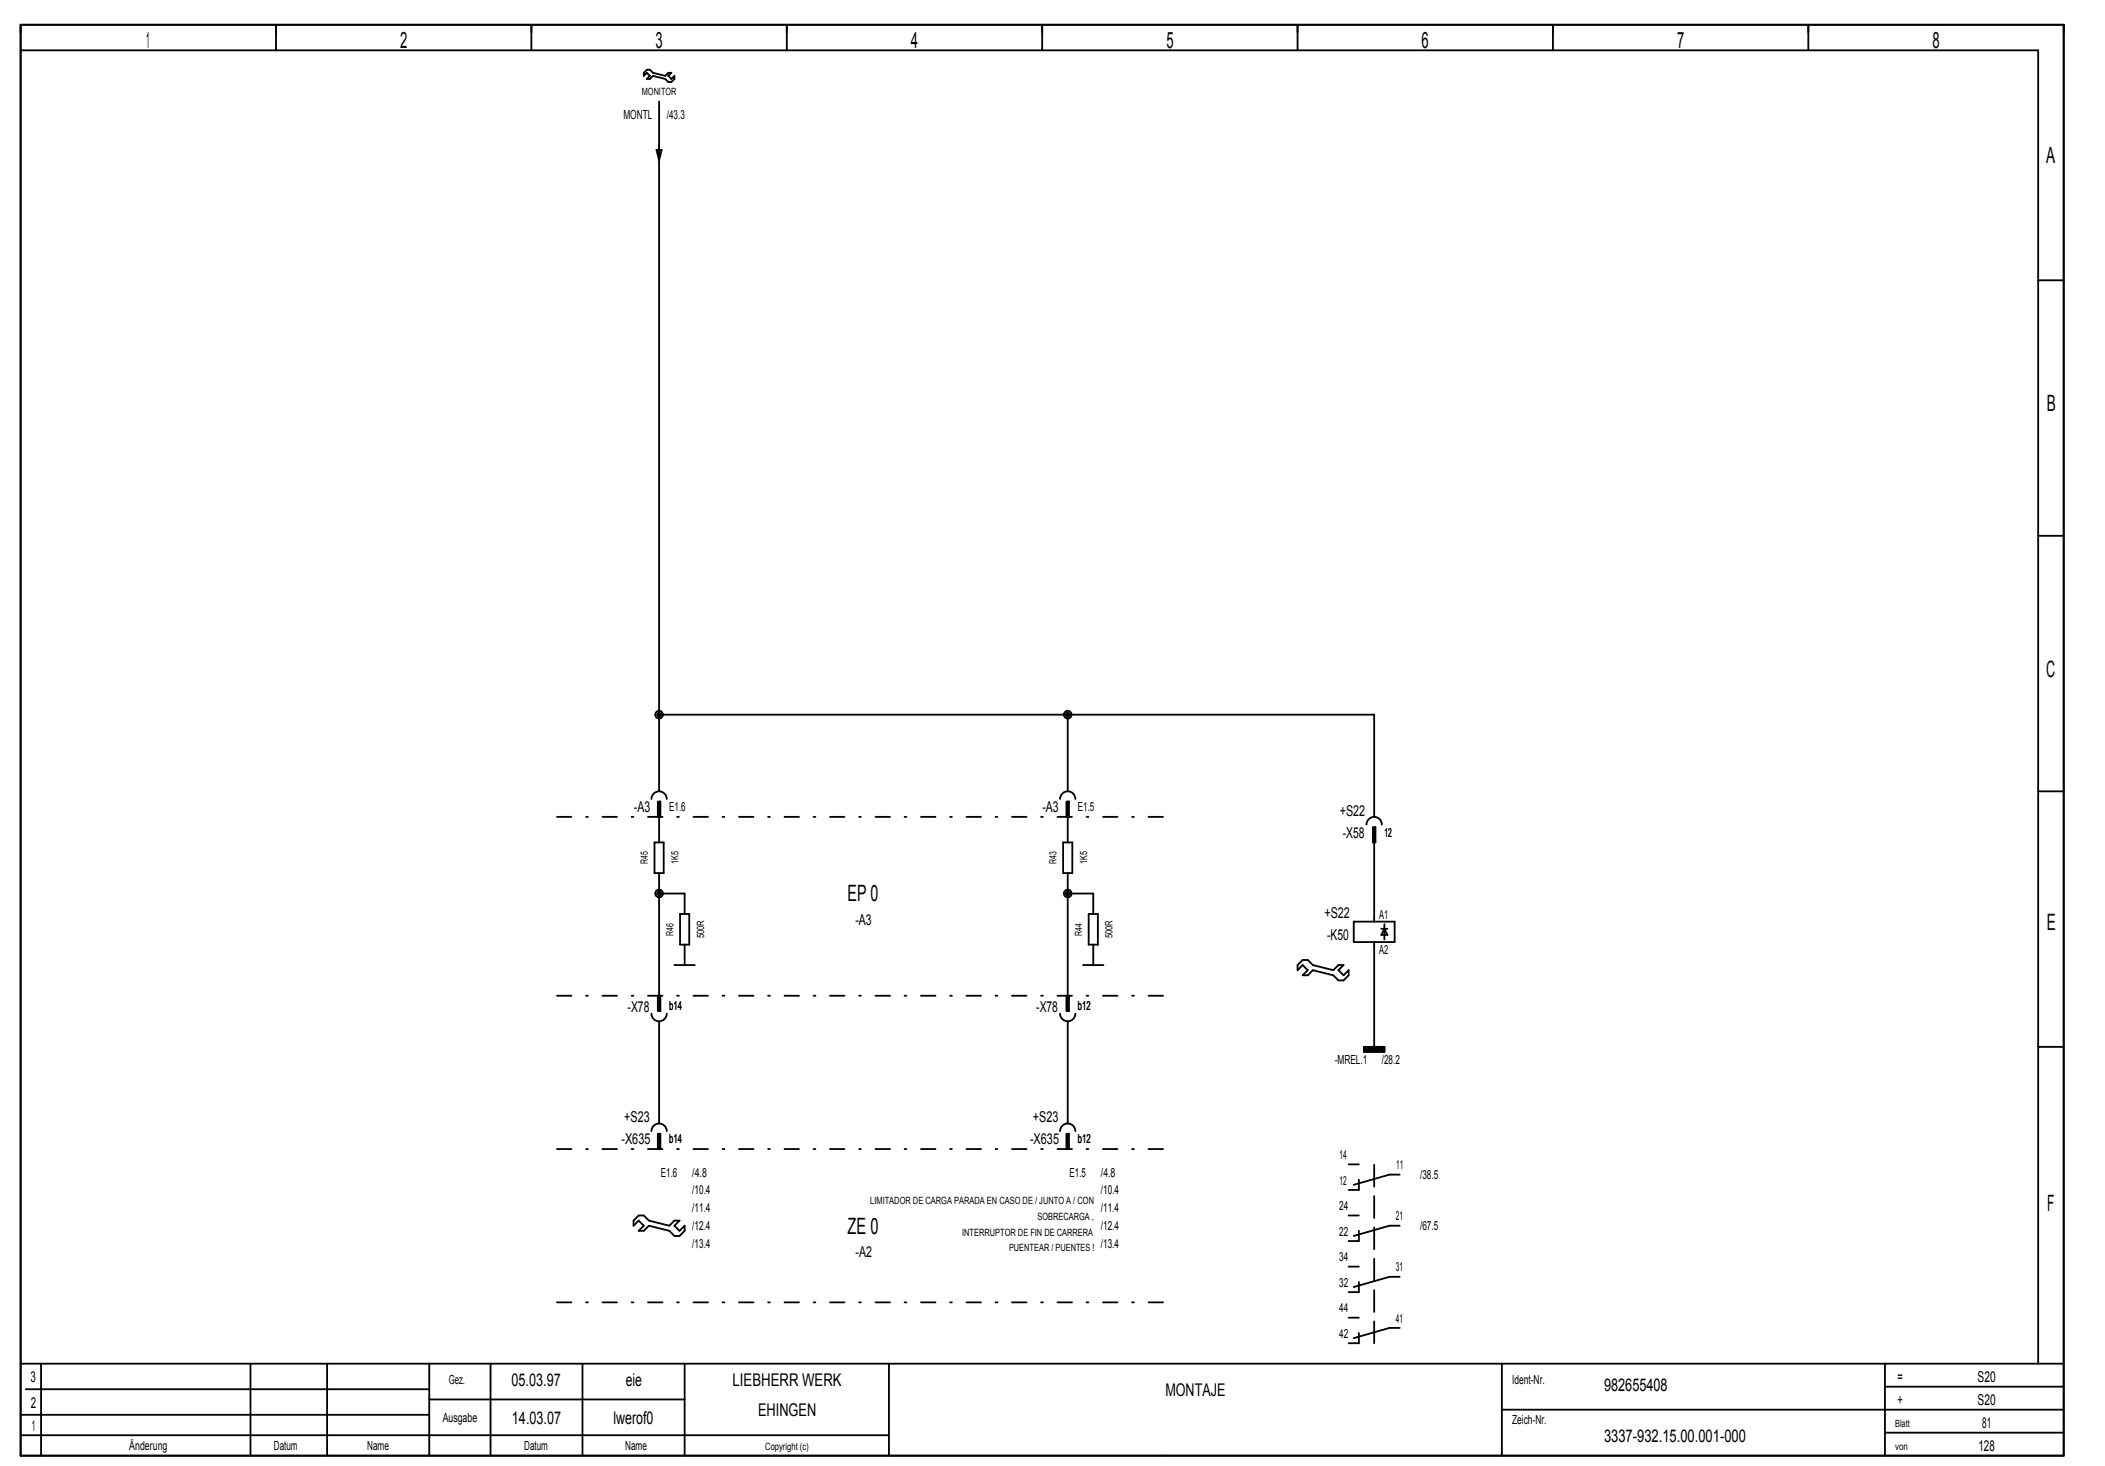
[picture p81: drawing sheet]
<svg xmlns="http://www.w3.org/2000/svg" width="408mm" height="284mm" viewBox="0 0 408 284" stroke-linecap="round" stroke-linejoin="round" font-family="sans-serif">
<defs><g id="words">
<g font-size="4.4">
<text x="28.4" y="9.3">1</text>
<text x="77.5" y="9.3">2</text>
<text x="127.1" y="9.3">3</text>
<text x="176.5" y="9.3">4</text>
<text x="226.1" y="9.3">5</text>
<text x="275.5" y="9.3">6</text>
<text x="325.1" y="9.3">7</text>
<text x="374.6" y="9.3">8</text>
<text x="396.6" y="31.6">A</text>
<text x="396.7" y="79.6">B</text>
<text x="396.6" y="131.1">C</text>
<text x="164.3" y="174.6">EP 0</text>
<text x="396.7" y="180.1">E</text>
<text x="164.3" y="239">ZE 0</text>
<text x="396.8" y="234.5">F</text>
</g>
<g font-size="3.4">
<text x="99.2" y="268.5">05.03.97</text>
<text x="121.3" y="268.5">eie</text>
<text x="142" y="268.5">LIEBHERR WERK</text>
<text x="310.9" y="269.5">982655408</text>
<text x="99.2" y="275.9">14.03.07</text>
<text x="118.9" y="275.9">lwerof0</text>
<text x="146.9" y="274.4">EHINGEN</text>
<text x="225.9" y="270.4">MONTAJE</text>
<text x="310.9" y="279.4">3337­932.15.00.001­000</text>
</g>
<g font-size="2.9">
<text x="122.9" y="157.4">­A3</text>
<text x="202.1" y="157.4">­A3</text>
<text x="259.7" y="158">+S22</text>
<text x="260.2" y="162.3">­X58</text>
<text x="165.8" y="179.1">­A3</text>
<text x="256.7" y="177.8">+S22</text>
<text x="257.2" y="182.1">­K50</text>
<text x="121.6" y="196">­X78</text>
<text x="200.8" y="196">­X78</text>
<text x="120.4" y="221.7">­X635</text>
<text x="121" y="217.4">+S23</text>
<text x="199.6" y="221.7">­X635</text>
<text x="200.2" y="217.4">+S23</text>
<text x="165.8" y="243.5">­A2</text>
<text x="5.9" y="267.8">3</text>
<text x="367.8" y="267.8">=</text>
<text x="383.3" y="267.8">S20</text>
<text x="6" y="272.7">2</text>
<text x="367.8" y="272.2">+</text>
<text x="383.3" y="272.2">S20</text>
<text x="6.2" y="277.2">1</text>
<text x="383.5" y="281.1">128</text>
<text x="384.2" y="276.7">81</text>
</g>
<g font-size="2.4">
<text x="120.8" y="23">MONTL</text>
<text x="129.2" y="23">/43.3</text>
<text x="129.7" y="157.1">E1.6</text>
<text x="208.9" y="157.1">E1.5</text>
<text x="268.3" y="162.1">12</text>
<text x="267.3" y="178">A1</text>
<text x="267.3" y="184.8">A2</text>
<text x="129.7" y="195.8">b14</text>
<text x="208.9" y="195.8">b12</text>
<text x="258.7" y="206.2">­MREL.1</text>
<text x="267.8" y="206.2">/28.2</text>
<text x="129.7" y="221.5">b14</text>
<text x="208.9" y="221.5">b12</text>
<text x="128.1" y="227.9">E1.6</text>
<text x="134.2" y="227.9">/4.8</text>
<text x="207.3" y="227.9">E1.5</text>
<text x="213.4" y="227.9">/4.8</text>
<text x="259.6" y="224.5">14</text>
<text x="270.6" y="226.5">11</text>
<text x="134.2" y="231.4">/10.4</text>
<text x="213.4" y="231.4">/10.4</text>
<text x="259.6" y="229.5">12</text>
<text x="275.3" y="228.4">/38.5</text>
<text x="134.2" y="234.9">/11.4</text>
<text x="134.2" y="238.3">/12.4</text>
<text x="213.4" y="234.9">/11.4</text>
<text x="213.4" y="238.3">/12.4</text>
<text x="259.6" y="239.4">22</text>
<text x="259.6" y="234.4">24</text>
<text x="270.6" y="236.4">21</text>
<text x="275.3" y="238.3">/67.5</text>
<text x="134.2" y="241.8">/13.4</text>
<text x="213.4" y="241.8">/13.4</text>
<text x="259.6" y="244.3">34</text>
<text x="259.6" y="249.3">32</text>
<text x="270.6" y="246.3">31</text>
<text x="259.6" y="254.2">44</text>
<text x="270.6" y="256.2">41</text>
<text x="259.6" y="259.2">42</text>
<text x="87" y="268">Gez.</text>
<text x="293.1" y="268">Ident­Nr.</text>
<text x="85.8" y="275.5">Ausgabe</text>
<text x="293.1" y="275.9">Zeich­Nr.</text>
<text x="25.1" y="280.9">Änderung</text>
<text x="53.1" y="280.9">Datum</text>
<text x="71.2" y="280.9">Name</text>
<text x="101.6" y="280.9">Datum</text>
<text x="121.2" y="280.9">Name</text>
</g>
<g font-size="1.9">
<text x="124.4" y="18.5">MONITOR</text>
<text x="125.6" y="167.4" transform="rotate(-90 125.6 167.4)">R45</text>
<text x="131.5" y="167.4" transform="rotate(-90 131.5 167.4)">1K5</text>
<text x="204.8" y="167.4" transform="rotate(-90 204.8 167.4)">R43</text>
<text x="210.7" y="167.4" transform="rotate(-90 210.7 167.4)">1K5</text>
<text x="130.5" y="181.3" transform="rotate(-90 130.5 181.3)">R46</text>
<text x="136.5" y="181.8" transform="rotate(-90 136.5 181.8)">500R</text>
<text x="209.7" y="181.3" transform="rotate(-90 209.7 181.3)">R44</text>
<text x="215.7" y="181.8" transform="rotate(-90 215.7 181.8)">500R</text>
<text x="168.7" y="233.3">LIMITADOR DE CARGA PARADA EN CASO DE / JUNTO A / CON</text>
<text x="186.5" y="239.3">INTERRUPTOR DE FIN DE CARRERA</text>
<text x="201.1" y="236.3">SOBRECARGA ,</text>
<text x="195.6" y="242.4">PUENTEAR / PUENTES !</text>
<text x="148.3" y="280.8">Copyright (c)</text>
<text x="367.3" y="280.8">von</text>
<text x="367.3" y="276.4">Blatt</text>
</g>
</g></defs>
<g fill="none" stroke="#000" stroke-width=".35">
<path d="M4 4.8h396v277.2h-396zM4 9.7h391.1v254.5M53.5 4.8v4.9M103 4.8v4.9M124.8 14.1l.6-.6h.6l.6 .6 2.3 .6 .6-.6h.6l-.6 .6 .6 .6 .6-.6v.6l-.6 .6h-.6l-.6-.6-2.3-.6-.6 .6h-.6l.6-.6-.6-.6-.6 .6zM127.8 19.6v133.7M152.5 4.8v4.9M202 4.8v4.9M251.5 4.8v4.9M301 4.8v4.9M350.5 4.8v4.9M127.3 29.1h.9l-.4 1.9z"/>
<path d="M395.1 54.3h4.9M395.1 103.8h4.9M127.8 138.4h138.5v19.8M206.9 138.4v14.9M126.3 154.8a1.48 1.48 0 0 1 1.4-1.5 1.48 1.48 0 0 1 1.5 1.5M127.5 155.3v2.9h.5v-2.9h-.2v7.9M205.5 154.8a1.49 1.49 0 0 1 1.5-1.5 1.49 1.49 0 0 1 1.4 1.5M206.7 155.3v2.9h.5v-2.9h-.3v7.9M264.9 159.7a1.48 1.48 0 0 1 1.4-1.5 1.48 1.48 0 0 1 1.5 1.5M395.1 153.3h4.9M126.9 163.2h1.7v5.9h-1.7zM127.8 173.1h4.9v4"/>
<path d="M127.8 169.1v26.8h.2v-3h-.5v3M131.8 177.1h1.8v5.9h-1.8zM206.1 163.2h1.7v5.9h-1.7zM206.9 169.1v26.8h.3v-3h-.5v3M206.9 173.1h5v4M211 177.1h1.8v5.9h-1.8zM262.4 178.5h7.9v4h-7.9zM266.1 160.2v3h.5v-3h-.3v18.3M267.7 179.9h1.2M268.3 179v3M268.3 179.9l.6 1.2h-1.2zM126.3 196.4a1.48 1.48 0 0 0 1.4 1.4 1.48 1.48 0 0 0 1.5-1.4"/>
<path d="M127.8 197.8v19.8M130.7 187h4M132.7 183v4M205.5 196.4a1.49 1.49 0 0 0 1.5 1.4 1.49 1.49 0 0 0 1.4-1.4M206.9 197.8v19.8M209.9 187h4M211.9 183v4M251.5 187l1-1h1l1 1 3.9 .9 1-.9h1l-1 .9 1 1 1-1v1l-1 1h-1l-1-1-3.9-1-1 1h-1l1-1-1-.9-1 .9zM266.3 182.5v20.3M126.3 219.1a1.48 1.48 0 0 1 1.4-1.5 1.48 1.48 0 0 1 1.5 1.5M127.5 219.6v3h.5v-3h-.2v3M205.5 219.1a1.49 1.49 0 0 1 1.5-1.5 1.49 1.49 0 0 1 1.4 1.5"/>
<path d="M206.7 219.6v3h.5v-3h-.3v3M264.4 202.8h3.9v1h-3.9zM264.4 203.7h3.9M264.4 203.6h3.9M264.4 203.5h3.9M264.4 203.4h3.9M264.4 203.3h3.9M264.4 203.2h3.9M264.4 203.1h3.9M264.4 203h3.9M264.4 202.9h3.9M395.1 202.8h4.9"/>
<path d="M123.8 235.5h1l1 1 3.9 .9 1-.9h1l-1 .9 1 1 1-1v1l-1 1h-1l-1-1-3.9-1-1 1h-1l1-1-1-.9-1 .9v-.9zM261.4 235.5h2M261.4 225.6h2M263.4 228.5v2h-2M263.4 238.4v2h-2M271.3 237.4h-2l-6.9 2M271.3 227.5h-2l-6.9 2M261.4 255.3h2M261.4 245.4h2M263.4 248.3v2h-2M263.4 258.2v2h-2M271.3 257.2h-2l-6.9 2"/>
<path d="M271.3 247.3h-2l-6.9 2M4 278h168.3M4 274.1h79.2M4 264.2h396M5 269.1h78.2M8 264.2v17.8M48.5 264.2v17.8M63.4 264.2v17.8M83.2 264.2v17.8M83.2 271.1h49.5M95.1 264.2v17.8M112.9 264.2v17.8"/>
<path d="M132.7 264.2v17.8M172.3 264.2v17.8M291.1 264.2v17.8M291.1 273.1h108.9M365.4 264.2v17.8M365.4 277.5h34.6M365.4 268.6h34.6"/>
<circle cx="127.7" cy="138.4" r=".74"/>
<circle cx="127.7" cy="138.4" r=".37"/>
<circle cx="206.9" cy="138.4" r=".74"/>
<circle cx="206.9" cy="138.4" r=".37"/>
<circle cx="127.7" cy="173.1" r=".37"/>
<circle cx="127.7" cy="173.1" r=".74"/>
<circle cx="206.9" cy="173.1" r=".74"/>
<circle cx="206.9" cy="173.1" r=".37"/>
</g>
<path d="M107.9 158.2h118.9M107.9 192.9h118.9M107.9 222.6h118.9M107.9 252.3h118.9" fill="none" stroke="#000" stroke-width=".35" stroke-dasharray="2.8 2.8 .4 2.8"/>
<path d="M266.3 260.2v-35.6" fill="none" stroke="#000" stroke-width=".35" stroke-dasharray="4.2 1.8"/>
<use href="#words"/>
</svg>
